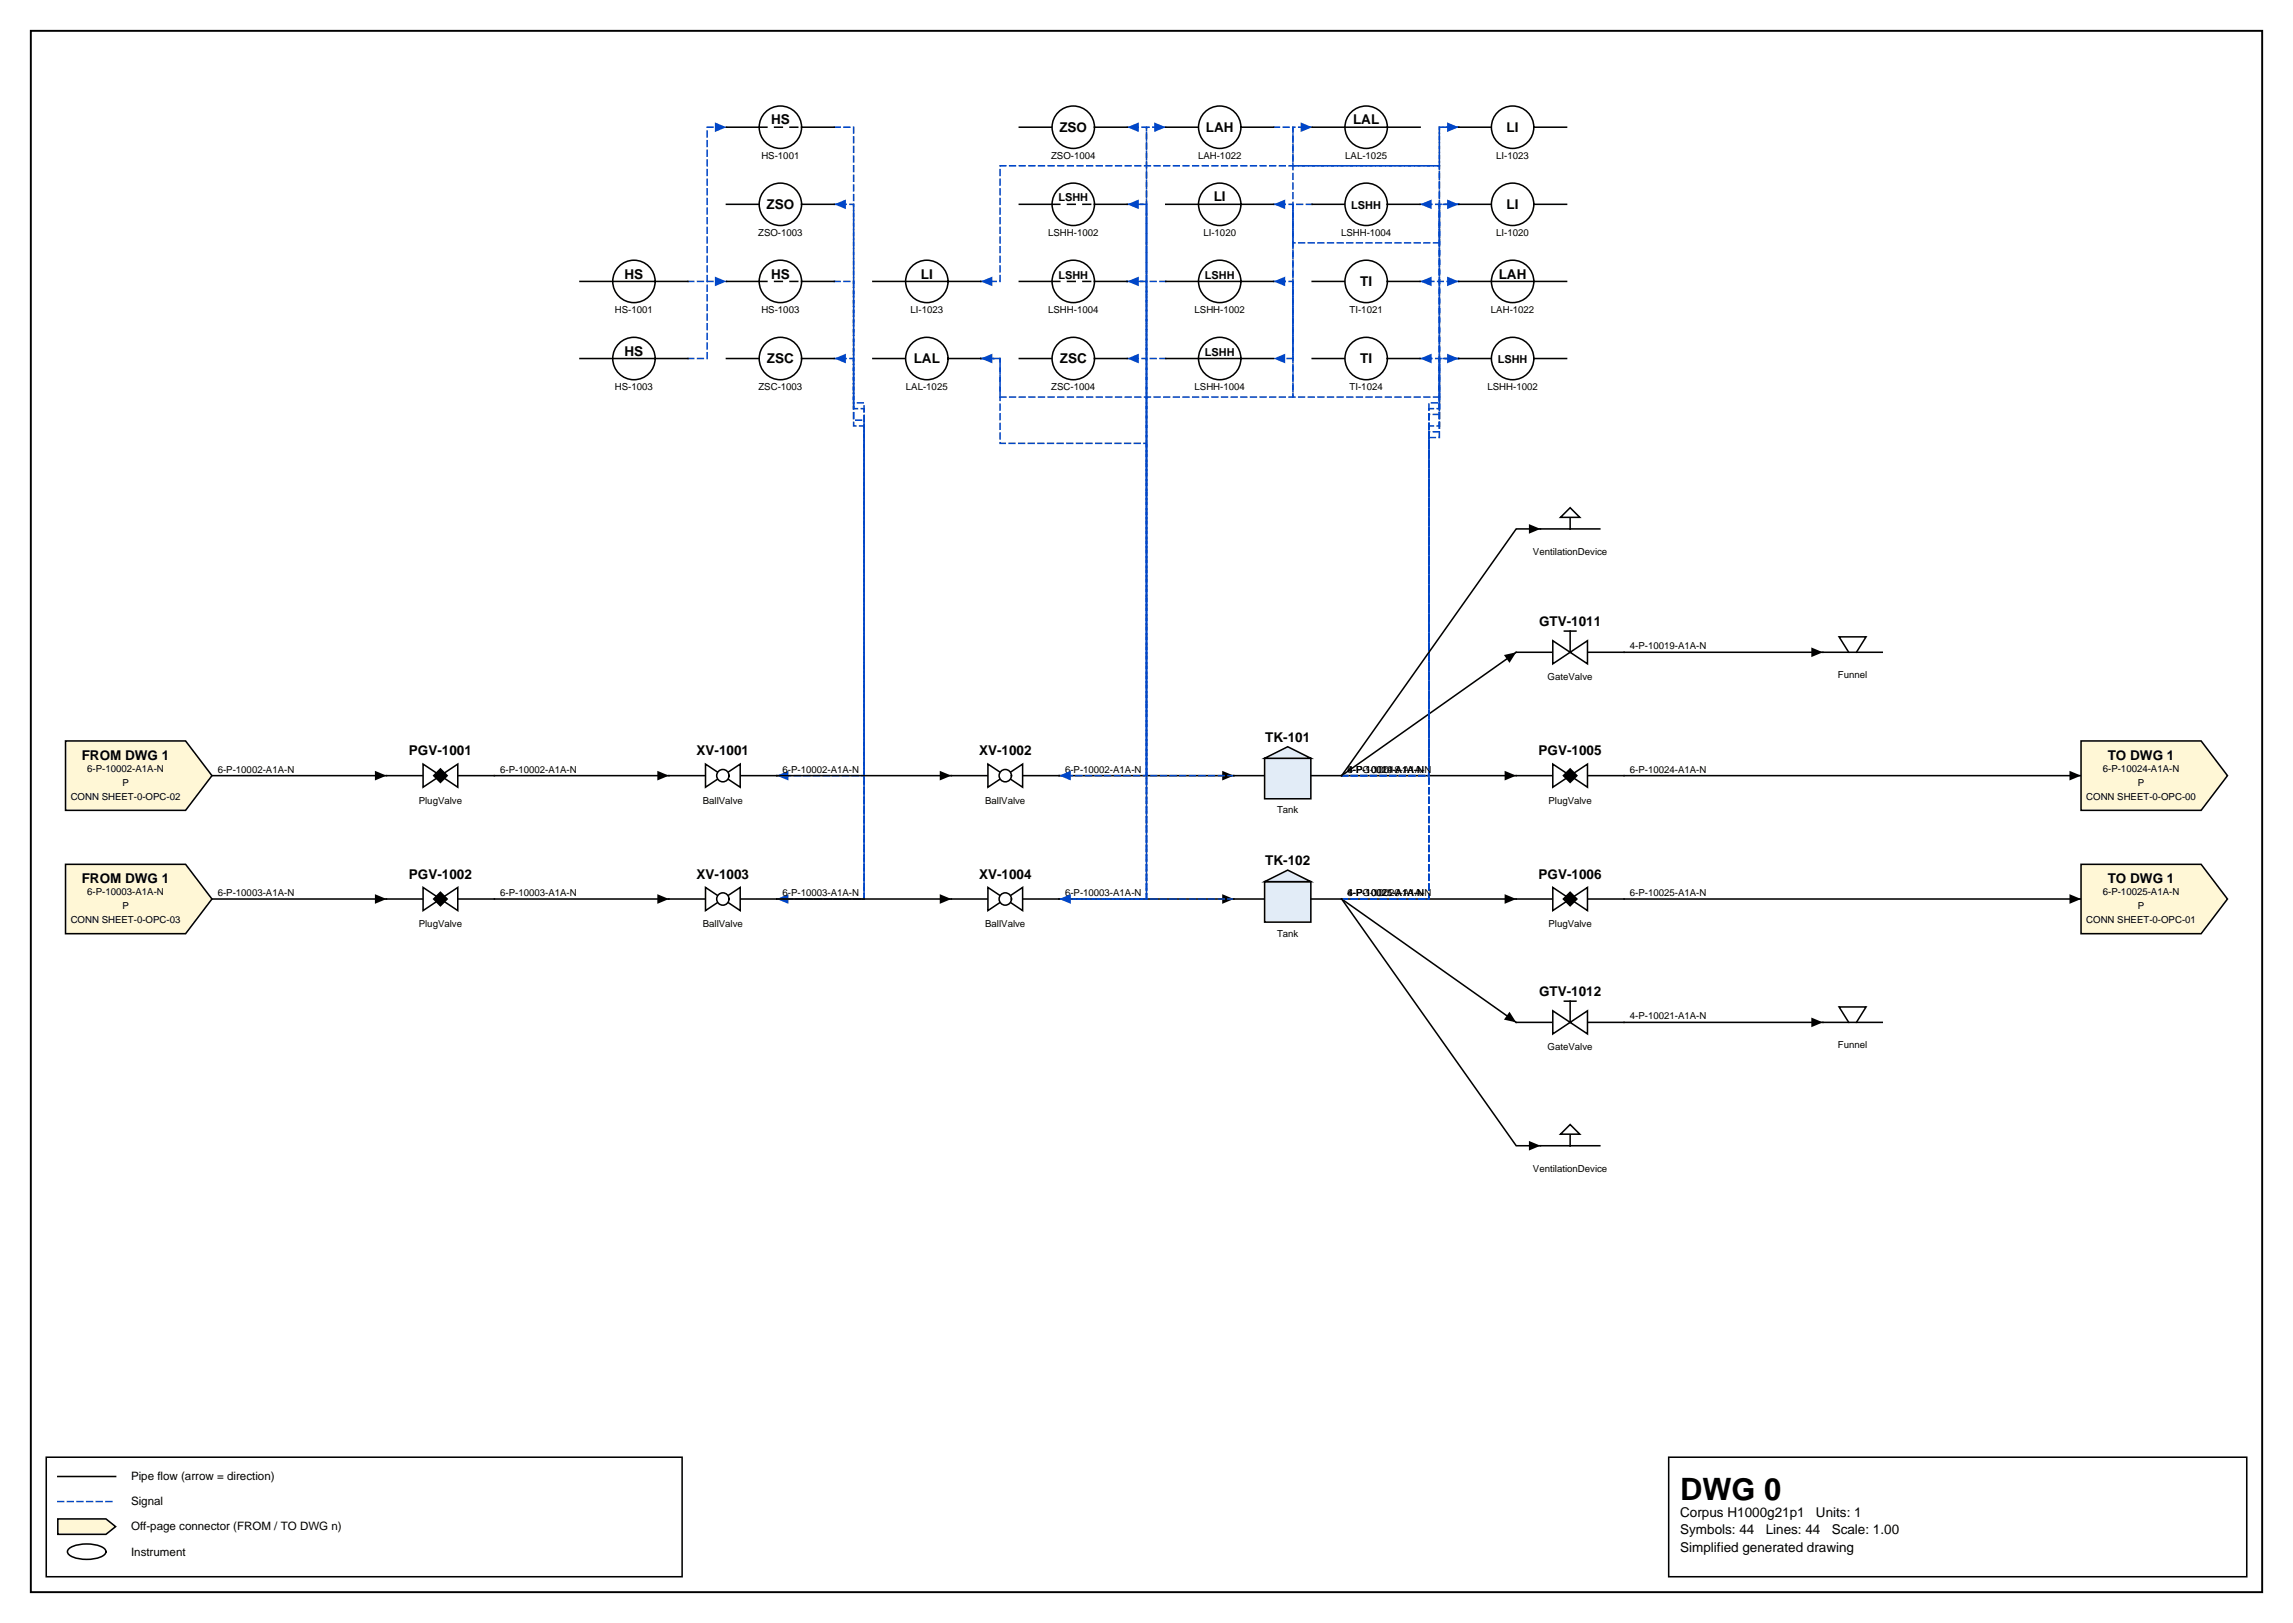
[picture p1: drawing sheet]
<svg xmlns="http://www.w3.org/2000/svg" width="420mm" height="297mm" viewBox="0 0 420 297" stroke-linecap="round" stroke-linejoin="round" font-family="sans-serif">
<defs><g id="words">
<text font-size="5.6" x="307.6" y="274.5">DWG 0</text>
<g font-size="2.5">
<text x="141.2" y="22.8">HS</text>
<text x="247.7" y="22.8">LAL</text>
<text x="194" y="24.1">ZSO</text>
<text x="220.8" y="24.1">LAH</text>
<text x="275.8" y="24.1">LI</text>
<text x="140.3" y="38.3">ZSO</text>
<text x="222.2" y="36.9">LI</text>
<text x="275.8" y="38.3">LI</text>
<text x="114.3" y="51">HS</text>
<text x="141.2" y="51">HS</text>
<text x="168.6" y="51">LI</text>
<text x="249" y="52.4">TI</text>
<text x="274.4" y="51">LAH</text>
<text x="114.3" y="65.1">HS</text>
<text x="140.4" y="66.5">ZSC</text>
<text x="167.3" y="66.5">LAL</text>
<text x="194" y="66.5">ZSC</text>
<text x="249" y="66.5">TI</text>
<text x="281.8" y="114.6">GTV-1011</text>
<text x="231.6" y="135.8">TK-101</text>
<text x="15" y="139">FROM DWG 1</text>
<text x="74.9" y="138.3">PGV-1001</text>
<text x="127.5" y="138.3">XV-1001</text>
<text x="179.2" y="138.3">XV-1002</text>
<text x="281.7" y="138.3">PGV-1005</text>
<text x="385.9" y="139">TO DWG 1</text>
<text x="15" y="161.6">FROM DWG 1</text>
<text x="74.9" y="160.8">PGV-1002</text>
<text x="127.5" y="160.8">XV-1003</text>
<text x="179.2" y="160.8">XV-1004</text>
<text x="231.6" y="158.4">TK-102</text>
<text x="281.7" y="160.8">PGV-1006</text>
<text x="385.9" y="161.6">TO DWG 1</text>
<text x="281.8" y="182.4">GTV-1012</text>
<text x="307.6" y="277.6">Corpus H1000g21p1</text>
<text x="307.6" y="280.8">Symbols: 44</text>
<text x="323.3" y="280.8">Lines: 44</text>
<text x="332.5" y="277.6">Units: 1</text>
<text x="335.3" y="280.8">Scale: 1.00</text>
<text x="307.6" y="284">Simplified generated drawing</text>
</g>
<g font-size="2.1">
<text x="24" y="270.9">Pipe flow (arrow = direction)</text>
<text x="24" y="275.5">Signal</text>
<text x="24" y="280.1">Off-page connector (FROM / TO DWG n)</text>
<text x="24" y="284.7">Instrument</text>
</g>
<g font-size="2">
<text x="193.8" y="36.9">LSHH</text>
<text x="247.4" y="38.3">LSHH</text>
<text x="193.8" y="51">LSHH</text>
<text x="220.6" y="51">LSHH</text>
<text x="220.6" y="65.1">LSHH</text>
<text x="274.2" y="66.5">LSHH</text>
</g>
<g font-size="1.8">
<text x="139.4" y="29.1">HS-1001</text>
<text x="192.4" y="29.1">ZSO-1004</text>
<text x="219.3" y="29.1">LAH-1022</text>
<text x="246.3" y="29.1">LAL-1025</text>
<text x="273.9" y="29.1">LI-1023</text>
<text x="138.8" y="43.2">ZSO-1003</text>
<text x="191.9" y="43.2">LSHH-1002</text>
<text x="220.3" y="43.2">LI-1020</text>
<text x="245.5" y="43.2">LSHH-1004</text>
<text x="273.9" y="43.2">LI-1020</text>
<text x="112.6" y="57.3">HS-1001</text>
<text x="139.4" y="57.3">HS-1003</text>
<text x="166.7" y="57.3">LI-1023</text>
<text x="191.9" y="57.3">LSHH-1004</text>
<text x="218.7" y="57.3">LSHH-1002</text>
<text x="247.1" y="57.3">TI-1021</text>
<text x="273" y="57.3">LAH-1022</text>
<text x="112.6" y="71.4">HS-1003</text>
<text x="138.9" y="71.4">ZSC-1003</text>
<text x="165.9" y="71.4">LAL-1025</text>
<text x="192.5" y="71.4">ZSC-1004</text>
<text x="218.7" y="71.4">LSHH-1004</text>
<text x="247.1" y="71.4">TI-1024</text>
<text x="272.3" y="71.4">LSHH-1002</text>
<text x="280.6" y="101.6">VentilationDevice</text>
<text x="298.4" y="118.9">4-P-10019-A1A-N</text>
<text x="283.3" y="124.5">GateValve</text>
<text x="336.5" y="124.1">Funnel</text>
<text x="16" y="141.3">6-P-10002-A1A-N</text>
<text x="22.4" y="143.8">P</text>
<text x="39.9" y="141.4">6-P-10002-A1A-N</text>
<text x="91.6" y="141.4">6-P-10002-A1A-N</text>
<text x="143.3" y="141.4">6-P-10002-A1A-N</text>
<text x="195" y="141.4">6-P-10002-A1A-N</text>
<text x="246.7" y="141.4">4-P-10019-A1A-N</text>
<text x="246.7" y="141.4">6-P-10024-A1A-N</text>
<text x="246.7" y="141.4">4-PG-10018-A1A-N</text>
<text x="298.4" y="141.4">6-P-10024-A1A-N</text>
<text x="385" y="141.3">6-P-10024-A1A-N</text>
<text x="391.4" y="143.8">P</text>
<text x="12.9" y="146.4">CONN SHEET-0-OPC-02</text>
<text x="76.7" y="147.1">PlugValve</text>
<text x="128.7" y="147.1">BallValve</text>
<text x="180.4" y="147.1">BallValve</text>
<text x="233.8" y="148.8">Tank</text>
<text x="283.5" y="147.1">PlugValve</text>
<text x="381.9" y="146.4">CONN SHEET-0-OPC-00</text>
<text x="16" y="163.9">6-P-10003-A1A-N</text>
<text x="22.4" y="166.4">P</text>
<text x="39.9" y="164">6-P-10003-A1A-N</text>
<text x="91.6" y="164">6-P-10003-A1A-N</text>
<text x="143.3" y="164">6-P-10003-A1A-N</text>
<text x="195" y="164">6-P-10003-A1A-N</text>
<text x="246.7" y="164">6-P-10025-A1A-N</text>
<text x="246.7" y="164">4-P-10021-A1A-N</text>
<text x="246.7" y="164">4-PG-10020-A1A-N</text>
<text x="298.4" y="164">6-P-10025-A1A-N</text>
<text x="385" y="163.9">6-P-10025-A1A-N</text>
<text x="391.4" y="166.4">P</text>
<text x="12.9" y="169">CONN SHEET-0-OPC-03</text>
<text x="76.7" y="169.7">PlugValve</text>
<text x="128.7" y="169.7">BallValve</text>
<text x="180.4" y="169.7">BallValve</text>
<text x="233.8" y="171.4">Tank</text>
<text x="283.5" y="169.7">PlugValve</text>
<text x="381.9" y="169">CONN SHEET-0-OPC-01</text>
<text x="298.4" y="186.6">4-P-10021-A1A-N</text>
<text x="336.5" y="191.9">Funnel</text>
<text x="283.3" y="192.2">GateValve</text>
<text x="280.6" y="214.5">VentilationDevice</text>
</g>
</g></defs>
<path d="M5.6 5.6h408.6v285.8h-408.6z" fill="none" stroke="#000" stroke-width=".35"/>
<path d="M8.5 266.7h116.4v21.9h-116.4zM10.6 270.2h10.6M305.5 266.7h105.8v21.9h-105.8z" fill="none" stroke="#000" stroke-width=".28"/>
<path d="M10.6 274.8h10.6" fill="none" stroke="#0046c8" stroke-width=".28" stroke-dasharray="1.1 .7"/>
<path d="M10.6 278h8.8l1.8 1.4-1.8 1.4h-8.8z" fill="#fff7d6" stroke="#000" stroke-width=".28"/>
<path d="M12.7 283.4a6.7 6.7 0 0 1 6.3 0 .72 .72 0 0 1 0 1.2 6.7 6.7 0 0 1-6.3 0 .72 .72 0 0 1 0-1.2z" fill="none" stroke="#000" stroke-width=".28"/>
<path d="M152.8 51.5h3.5v22.2h1.9v90.8h-16" fill="none" stroke="#0046c8" stroke-width=".28" stroke-dasharray="1.1 .7"/>
<path d="M142.2 164.5l2.1-.8v1.7z" fill="#0046c8"/>
<path d="M213.4 65.6h-3.5v-14.1h-3.5" fill="none" stroke="#0046c8" stroke-width=".28" stroke-dasharray="1.1 .7"/>
<path d="M206.4 51.5l2.1-.9v1.8z" fill="#0046c8"/>
<path d="M152.8 23.3h3.5v51.5h1.9v67.2h-16" fill="none" stroke="#0046c8" stroke-width=".28" stroke-dasharray="1.1 .7"/>
<path d="M142.2 142l2.1-.9v1.7z" fill="#0046c8"/>
<path d="M297.3 119.4h36.4" fill="none" stroke="#000" stroke-width=".28"/>
<path d="M331.6 118.5l2.1 .9-2.1 .9z" fill="#000"/>
<path d="M233.2 23.3h3.5v7h26.8v21.2h3.6" fill="none" stroke="#0046c8" stroke-width=".28" stroke-dasharray="1.1 .7"/>
<path d="M264.9 50.6l2.2 .9-2.2 .9z" fill="#0046c8"/>
<path d="M193.9 164.5h16v-98.9h-3.5" fill="none" stroke="#0046c8" stroke-width=".28" stroke-dasharray="1.1 .7"/>
<path d="M206.4 65.6l2.1-.9v1.8z" fill="#0046c8"/>
<path d="M193.9 164.5h32" fill="none" stroke="#000" stroke-width=".28"/>
<path d="M223.8 163.7l2.1 .8-2.1 .9z" fill="#000"/>
<path d="M193.9 164.5h16v-141.2h-3.5" fill="none" stroke="#0046c8" stroke-width=".28" stroke-dasharray="1.1 .7"/>
<path d="M206.4 23.3l2.1-.9v1.8z" fill="#0046c8"/>
<path d="M245.6 164.5h16v-86.5h1.9v-12.4h-3.5" fill="none" stroke="#0046c8" stroke-width=".28" stroke-dasharray="1.1 .7"/>
<path d="M260 65.6l2.1-.9v1.8z" fill="#0046c8"/>
<path d="M245.6 164.5h32" fill="none" stroke="#000" stroke-width=".28"/>
<path d="M275.5 163.7l2.1 .8-2.1 .9z" fill="#000"/>
<path d="M245.6 164.5h16v-85.5h1.9v-41.6h-3.5" fill="none" stroke="#0046c8" stroke-width=".28" stroke-dasharray="1.1 .7"/>
<path d="M260 37.4l2.1-.9v1.8z" fill="#0046c8"/>
<path d="M245.6 164.5l32 22.6" fill="none" stroke="#000" stroke-width=".28"/>
<path d="M276.4 185.2l1.2 1.9-2.3-.5z" fill="#000"/>
<path d="M245.6 164.5h16v-84.4h1.9v-56.8h3.6" fill="none" stroke="#0046c8" stroke-width=".28" stroke-dasharray="1.1 .7"/>
<path d="M264.9 22.4l2.2 .9-2.2 .9z" fill="#0046c8"/>
<path d="M225.9 164.5h-16v-83.4h-26.8v-15.5h-3.5" fill="none" stroke="#0046c8" stroke-width=".28" stroke-dasharray="1.1 .7"/>
<path d="M179.6 65.6l2.1-.9v1.8z" fill="#0046c8"/>
<path d="M245.6 164.5l32 45.2h4.4" fill="none" stroke="#000" stroke-width=".28"/>
<path d="M279.9 208.8l2.1 .9-2.1 .9z" fill="#000"/>
<path d="M125.9 65.6h3.6v-14.1h3.5" fill="none" stroke="#0046c8" stroke-width=".28" stroke-dasharray="1.1 .7"/>
<path d="M130.9 50.6l2.1 .9-2.1 .9z" fill="#0046c8"/>
<path d="M297.3 142h83.7" fill="none" stroke="#000" stroke-width=".28"/>
<path d="M378.9 141.1l2.1 .9-2.1 .8z" fill="#000"/>
<path d="M206.4 51.5h3.5v113h-16" fill="none" stroke="#0046c8" stroke-width=".28" stroke-dasharray="1.1 .7"/>
<path d="M193.9 164.5l2.1-.8v1.7z" fill="#0046c8"/>
<path d="M38.8 142h32M193.9 142h32M297.3 164.5h83.7" fill="none" stroke="#000" stroke-width=".28"/>
<path d="M68.6 141.1l2.2 .9-2.2 .8zM223.8 141.1l2.1 .9-2.1 .8zM378.9 163.7l2.1 .8-2.1 .9z" fill="#000"/>
<path d="M240.2 37.4h-3.5v28.2h-3.5" fill="none" stroke="#0046c8" stroke-width=".28" stroke-dasharray="1.1 .7"/>
<path d="M233.2 65.6l2.1-.9v1.8z" fill="#0046c8"/>
<path d="M267.1 65.6h-3.6v7.1h-26.8v-21.2h-3.5" fill="none" stroke="#0046c8" stroke-width=".28" stroke-dasharray="1.1 .7"/>
<path d="M233.2 51.5l2.1-.9v1.8z" fill="#0046c8"/>
<path d="M277.6 119.4l-32 22.6M90.5 142h32M90.5 164.5h32" fill="none" stroke="#000" stroke-width=".28"/>
<path d="M275.3 119.9l2.3-.5-1.2 1.9zM120.3 141.1l2.2 .9-2.2 .8zM120.3 163.7l2.2 .8-2.2 .9z" fill="#000"/>
<path d="M225.9 142h-16v-118.7h3.5" fill="none" stroke="#0046c8" stroke-width=".28" stroke-dasharray="1.1 .7"/>
<path d="M211.3 22.4l2.1 .9-2.1 .9z" fill="#0046c8"/>
<path d="M245.6 142h32" fill="none" stroke="#000" stroke-width=".28"/>
<path d="M275.5 141.1l2.1 .9-2.1 .8z" fill="#000"/>
<path d="M245.6 142h16v-68.3h1.9v-22.2h-3.5" fill="none" stroke="#0046c8" stroke-width=".28" stroke-dasharray="1.1 .7"/>
<path d="M260 51.5l2.1-.9v1.8z" fill="#0046c8"/>
<path d="M245.6 142h16v-67.2h1.9v-9.2h3.6" fill="none" stroke="#0046c8" stroke-width=".28" stroke-dasharray="1.1 .7"/>
<path d="M264.9 64.7l2.2 .9-2.2 .9z" fill="#0046c8"/>
<path d="M245.6 142h16v-66.2h1.9v-38.4h3.6" fill="none" stroke="#0046c8" stroke-width=".28" stroke-dasharray="1.1 .7"/>
<path d="M264.9 36.5l2.2 .9-2.2 .9z" fill="#0046c8"/>
<path d="M282 96.8h-4.4l-32 45.2" fill="none" stroke="#000" stroke-width=".28"/>
<path d="M279.9 95.9l2.1 .9-2.1 .9z" fill="#000"/>
<path d="M125.9 51.5h3.6v-28.2h3.5" fill="none" stroke="#0046c8" stroke-width=".28" stroke-dasharray="1.1 .7"/>
<path d="M130.9 22.4l2.1 .9-2.1 .9z" fill="#0046c8"/>
<path d="M297.3 187.1h36.4" fill="none" stroke="#000" stroke-width=".28"/>
<path d="M331.6 186.2l2.1 .9-2.1 .9z" fill="#000"/>
<path d="M267.1 37.4h-3.6v7h-26.8v-7h-3.5" fill="none" stroke="#0046c8" stroke-width=".28" stroke-dasharray="1.1 .7"/>
<path d="M233.2 37.4l2.1-.9v1.8z" fill="#0046c8"/>
<path d="M267.1 23.3h-3.6v7h-80.4v21.2h-3.5" fill="none" stroke="#0046c8" stroke-width=".28" stroke-dasharray="1.1 .7"/>
<path d="M179.6 51.5l2.1-.9v1.8z" fill="#0046c8"/>
<path d="M142.2 164.5h16v-87.6h-1.9v-11.3h-3.5" fill="none" stroke="#0046c8" stroke-width=".28" stroke-dasharray="1.1 .7"/>
<path d="M152.8 65.6l2.1-.9v1.8z" fill="#0046c8"/>
<path d="M142.2 164.5h16v-86.5h-1.9v-40.6h-3.5" fill="none" stroke="#0046c8" stroke-width=".28" stroke-dasharray="1.1 .7"/>
<path d="M152.8 37.4l2.1-.9v1.8z" fill="#0046c8"/>
<path d="M38.8 164.5h32M142.2 164.5h32" fill="none" stroke="#000" stroke-width=".28"/>
<path d="M68.6 163.7l2.2 .8-2.2 .9zM172.1 163.7l2.1 .8-2.1 .9z" fill="#000"/>
<path d="M206.4 37.4h3.5v104.6h-16" fill="none" stroke="#0046c8" stroke-width=".28" stroke-dasharray="1.1 .7"/>
<path d="M193.9 142l2.1-.9v1.7z" fill="#0046c8"/>
<path d="M142.2 142h32" fill="none" stroke="#000" stroke-width=".28"/>
<path d="M172.1 141.1l2.1 .9-2.1 .8z" fill="#000"/>
<path d="M179.6 65.6h3.5v7.1h53.6v-49.4h3.5" fill="none" stroke="#0046c8" stroke-width=".28" stroke-dasharray="1.1 .7"/>
<path d="M238.1 22.4l2.1 .9-2.1 .9z" fill="#0046c8"/>
<path d="M213.4 51.5h-3.5v-14.1h-3.5" fill="none" stroke="#0046c8" stroke-width=".28" stroke-dasharray="1.1 .7"/>
<path d="M206.4 37.4l2.1-.9v1.8z" fill="#0046c8"/>
<path d="M133 65.6h6M146.8 65.6h6" fill="none" stroke="#000" stroke-width=".28"/>
<circle cx="142.9" cy="65.6" r="3.9" fill="#fff" stroke="#000" stroke-width=".28"/>
<path d="M186.6 65.6h6M200.4 65.6h6" fill="none" stroke="#000" stroke-width=".28"/>
<circle cx="196.5" cy="65.6" r="3.9" fill="#fff" stroke="#000" stroke-width=".28"/>
<path d="M133 51.5h6M146.8 51.5h6" fill="none" stroke="#000" stroke-width=".28"/>
<circle cx="142.9" cy="51.5" r="3.9" fill="#fff" stroke="#000" stroke-width=".28"/>
<path d="M133 37.4h6M146.8 37.4h6M139 51.5h1.4M141.8 51.5h1.4M144.6 51.5h1.4" fill="none" stroke="#000" stroke-width=".28"/>
<circle cx="142.9" cy="37.4" r="3.9" fill="#fff" stroke="#000" stroke-width=".28"/>
<path d="M333.7 119.4h4.8M339.9 119.4h4.7" fill="none" stroke="#000" stroke-width=".28"/>
<path d="M336.7 116.6h4.9l-1.7 2.8h-1.4z" fill="#fff" stroke="#000" stroke-width=".28"/>
<path d="M213.4 65.6h6M227.2 65.6h6" fill="none" stroke="#000" stroke-width=".28"/>
<circle cx="223.3" cy="65.6" r="3.9" fill="#fff" stroke="#000" stroke-width=".28"/>
<path d="M213.4 37.4h6M227.2 37.4h6M219.4 65.6h7.8" fill="none" stroke="#000" stroke-width=".28"/>
<circle cx="223.3" cy="37.4" r="3.9" fill="#fff" stroke="#000" stroke-width=".28"/>
<path d="M133 23.3h6M146.8 23.3h6M219.4 37.4h7.8" fill="none" stroke="#000" stroke-width=".28"/>
<circle cx="142.9" cy="23.3" r="3.9" fill="#fff" stroke="#000" stroke-width=".28"/>
<path d="M139 23.3h1.4M141.8 23.3h1.4M144.6 23.3h1.4M277.6 119.4h6.7M290.6 119.4h6.7" fill="none" stroke="#000" stroke-width=".28"/>
<path d="M284.3 117.3l6.3 4.2v-4.2l-6.3 4.2z" fill="#fff" stroke="#000" stroke-width=".28"/>
<path d="M213.4 23.3h6M227.2 23.3h6M286.4 115.5h2.1M287.5 115.5v3.9" fill="none" stroke="#000" stroke-width=".28"/>
<circle cx="223.3" cy="23.3" r="3.9" fill="#fff" stroke="#000" stroke-width=".28"/>
<path d="M240.2 65.6h6M254 65.6h6" fill="none" stroke="#000" stroke-width=".28"/>
<circle cx="250.1" cy="65.6" r="3.9" fill="#fff" stroke="#000" stroke-width=".28"/>
<path d="M174.2 164.5h6.7M187.2 164.5h6.7" fill="none" stroke="#000" stroke-width=".28"/>
<g fill="#fff" stroke="#000" stroke-width=".28">
<path d="M180.9 162.4l6.3 4.3v-4.3l-6.3 4.3z"/>
<circle cx="184" cy="164.5" r="1.13"/>
</g>
<path d="M333.7 187.1h4.8M339.9 187.1h4.7" fill="none" stroke="#000" stroke-width=".28"/>
<path d="M336.7 184.3h4.9l-1.7 2.8h-1.4z" fill="#fff" stroke="#000" stroke-width=".28"/>
<path d="M225.9 164.5h5.6M240 164.5h5.6" fill="none" stroke="#000" stroke-width=".28"/>
<g fill="#e2ecf7" stroke="#000" stroke-width=".28">
<path d="M231.5 161.4h8.5v7.4h-8.5z"/>
<path d="M231.5 161.4l4.3-2.2 4.2 2.2z"/>
</g>
<path d="M106.2 65.6h6M119.9 65.6h6" fill="none" stroke="#000" stroke-width=".28"/>
<circle cx="116.1" cy="65.6" r="3.9" fill="#fff" stroke="#000" stroke-width=".28"/>
<path d="M112.2 65.6h7.7M277.6 142h6.7M290.6 142h6.7" fill="none" stroke="#000" stroke-width=".28"/>
<path d="M284.3 139.8l6.3 4.3v-4.3l-6.3 4.3z" fill="#fff" stroke="#000" stroke-width=".28"/>
<path d="M287.5 140.7l1.2 1.3-1.2 1.2-1.3-1.2z" fill="#000" stroke="#000" stroke-width=".28"/>
<path d="M240.2 51.5h6M254 51.5h6" fill="none" stroke="#000" stroke-width=".28"/>
<circle cx="250.1" cy="51.5" r="3.9" fill="#fff" stroke="#000" stroke-width=".28"/>
<path d="M186.6 51.5h6M200.4 51.5h6" fill="none" stroke="#000" stroke-width=".28"/>
<circle cx="196.5" cy="51.5" r="3.9" fill="#fff" stroke="#000" stroke-width=".28"/>
<path d="M192.6 51.5h1.4M195.4 51.5h1.4M198.3 51.5h1.4M277.6 164.5h6.7M290.6 164.5h6.7" fill="none" stroke="#000" stroke-width=".28"/>
<path d="M284.3 162.4l6.3 4.3v-4.3l-6.3 4.3z" fill="#fff" stroke="#000" stroke-width=".28"/>
<path d="M287.5 163.3l1.2 1.2-1.2 1.3-1.3-1.3z" fill="#000" stroke="#000" stroke-width=".28"/>
<path d="M12 135.6h22l4.8 6.4-4.8 6.3h-22z" fill="#fff7d6" stroke="#000" stroke-width=".28"/>
<path d="M174.2 142h6.7M187.2 142h6.7" fill="none" stroke="#000" stroke-width=".28"/>
<g fill="#fff" stroke="#000" stroke-width=".28">
<path d="M180.9 139.8l6.3 4.3v-4.3l-6.3 4.3z"/>
<circle cx="184" cy="142" r="1.13"/>
</g>
<path d="M240.2 37.4h6M254 37.4h6" fill="none" stroke="#000" stroke-width=".28"/>
<circle cx="250.1" cy="37.4" r="3.9" fill="#fff" stroke="#000" stroke-width=".28"/>
<path d="M240.2 23.3h6M254 23.3h6" fill="none" stroke="#000" stroke-width=".28"/>
<circle cx="250.1" cy="23.3" r="3.9" fill="#fff" stroke="#000" stroke-width=".28"/>
<path d="M246.2 23.3h7.8M267.1 65.6h5.9M280.8 65.6h6" fill="none" stroke="#000" stroke-width=".28"/>
<circle cx="276.9" cy="65.6" r="3.9" fill="#fff" stroke="#000" stroke-width=".28"/>
<path d="M267.1 51.5h5.9M280.8 51.5h6" fill="none" stroke="#000" stroke-width=".28"/>
<circle cx="276.9" cy="51.5" r="3.9" fill="#fff" stroke="#000" stroke-width=".28"/>
<path d="M273 51.5h7.8M70.8 164.5h6.7M83.8 164.5h6.7" fill="none" stroke="#000" stroke-width=".28"/>
<path d="M77.5 162.4l6.3 4.3v-4.3l-6.3 4.3z" fill="#fff" stroke="#000" stroke-width=".28"/>
<path d="M80.6 163.3l1.3 1.2-1.3 1.3-1.2-1.3z" fill="#000" stroke="#000" stroke-width=".28"/>
<path d="M70.8 142h6.7M83.8 142h6.7" fill="none" stroke="#000" stroke-width=".28"/>
<path d="M77.5 139.8l6.3 4.3v-4.3l-6.3 4.3z" fill="#fff" stroke="#000" stroke-width=".28"/>
<path d="M80.6 140.7l1.3 1.3-1.3 1.2-1.2-1.2z" fill="#000" stroke="#000" stroke-width=".28"/>
<path d="M381 158.2h22l4.8 6.3-4.8 6.4h-22z" fill="#fff7d6" stroke="#000" stroke-width=".28"/>
<path d="M225.9 142h5.6M240 142h5.6" fill="none" stroke="#000" stroke-width=".28"/>
<g fill="#e2ecf7" stroke="#000" stroke-width=".28">
<path d="M231.5 138.8h8.5v7.4h-8.5z"/>
<path d="M231.5 138.8l4.3-2.1 4.2 2.1z"/>
</g>
<path d="M106.2 51.5h6M119.9 51.5h6" fill="none" stroke="#000" stroke-width=".28"/>
<circle cx="116.1" cy="51.5" r="3.9" fill="#fff" stroke="#000" stroke-width=".28"/>
<path d="M112.2 51.5h7.7M277.6 187.1h6.7M290.6 187.1h6.7" fill="none" stroke="#000" stroke-width=".28"/>
<path d="M284.3 185l6.3 4.2v-4.2l-6.3 4.2z" fill="#fff" stroke="#000" stroke-width=".28"/>
<path d="M267.1 37.4h5.9M280.8 37.4h6M286.4 183.2h2.1M287.5 183.2v3.9" fill="none" stroke="#000" stroke-width=".28"/>
<circle cx="276.9" cy="37.4" r="3.9" fill="#fff" stroke="#000" stroke-width=".28"/>
<path d="M267.1 23.3h5.9M280.8 23.3h6" fill="none" stroke="#000" stroke-width=".28"/>
<circle cx="276.9" cy="23.3" r="3.9" fill="#fff" stroke="#000" stroke-width=".28"/>
<path d="M122.5 164.5h6.7M135.5 164.5h6.7" fill="none" stroke="#000" stroke-width=".28"/>
<g fill="#fff" stroke="#000" stroke-width=".28">
<path d="M129.2 162.4l6.3 4.3v-4.3l-6.3 4.3z"/>
<circle cx="132.3" cy="164.5" r="1.13"/>
</g>
<path d="M12 158.2h22l4.8 6.3-4.8 6.4h-22z" fill="#fff7d6" stroke="#000" stroke-width=".28"/>
<path d="M186.6 37.4h6M200.4 37.4h6" fill="none" stroke="#000" stroke-width=".28"/>
<circle cx="196.5" cy="37.4" r="3.9" fill="#fff" stroke="#000" stroke-width=".28"/>
<path d="M192.6 37.4h1.4M195.4 37.4h1.4M198.3 37.4h1.4M282 96.8h10.9M287.5 94.7v2.1" fill="none" stroke="#000" stroke-width=".28"/>
<path d="M287.5 92.9l1.7 1.8h-3.5z" fill="#fff" stroke="#000" stroke-width=".28"/>
<path d="M122.5 142h6.7M135.5 142h6.7" fill="none" stroke="#000" stroke-width=".28"/>
<g fill="#fff" stroke="#000" stroke-width=".28">
<path d="M129.2 139.8l6.3 4.3v-4.3l-6.3 4.3z"/>
<circle cx="132.3" cy="142" r="1.13"/>
</g>
<path d="M159.8 65.6h6M173.6 65.6h6" fill="none" stroke="#000" stroke-width=".28"/>
<circle cx="169.7" cy="65.6" r="3.9" fill="#fff" stroke="#000" stroke-width=".28"/>
<path d="M282 209.7h10.9M287.5 207.6v2.1" fill="none" stroke="#000" stroke-width=".28"/>
<path d="M287.5 205.8l1.7 1.8h-3.5z" fill="#fff" stroke="#000" stroke-width=".28"/>
<path d="M213.4 51.5h6M227.2 51.5h6" fill="none" stroke="#000" stroke-width=".28"/>
<circle cx="223.3" cy="51.5" r="3.9" fill="#fff" stroke="#000" stroke-width=".28"/>
<path d="M159.8 51.5h6M173.6 51.5h6M219.4 51.5h7.8" fill="none" stroke="#000" stroke-width=".28"/>
<circle cx="169.7" cy="51.5" r="3.9" fill="#fff" stroke="#000" stroke-width=".28"/>
<path d="M186.6 23.3h6M200.4 23.3h6M165.8 51.5h7.8" fill="none" stroke="#000" stroke-width=".28"/>
<circle cx="196.5" cy="23.3" r="3.9" fill="#fff" stroke="#000" stroke-width=".28"/>
<path d="M381 135.6h22l4.8 6.4-4.8 6.3h-22z" fill="#fff7d6" stroke="#000" stroke-width=".28"/>
<use href="#words"/>
</svg>
